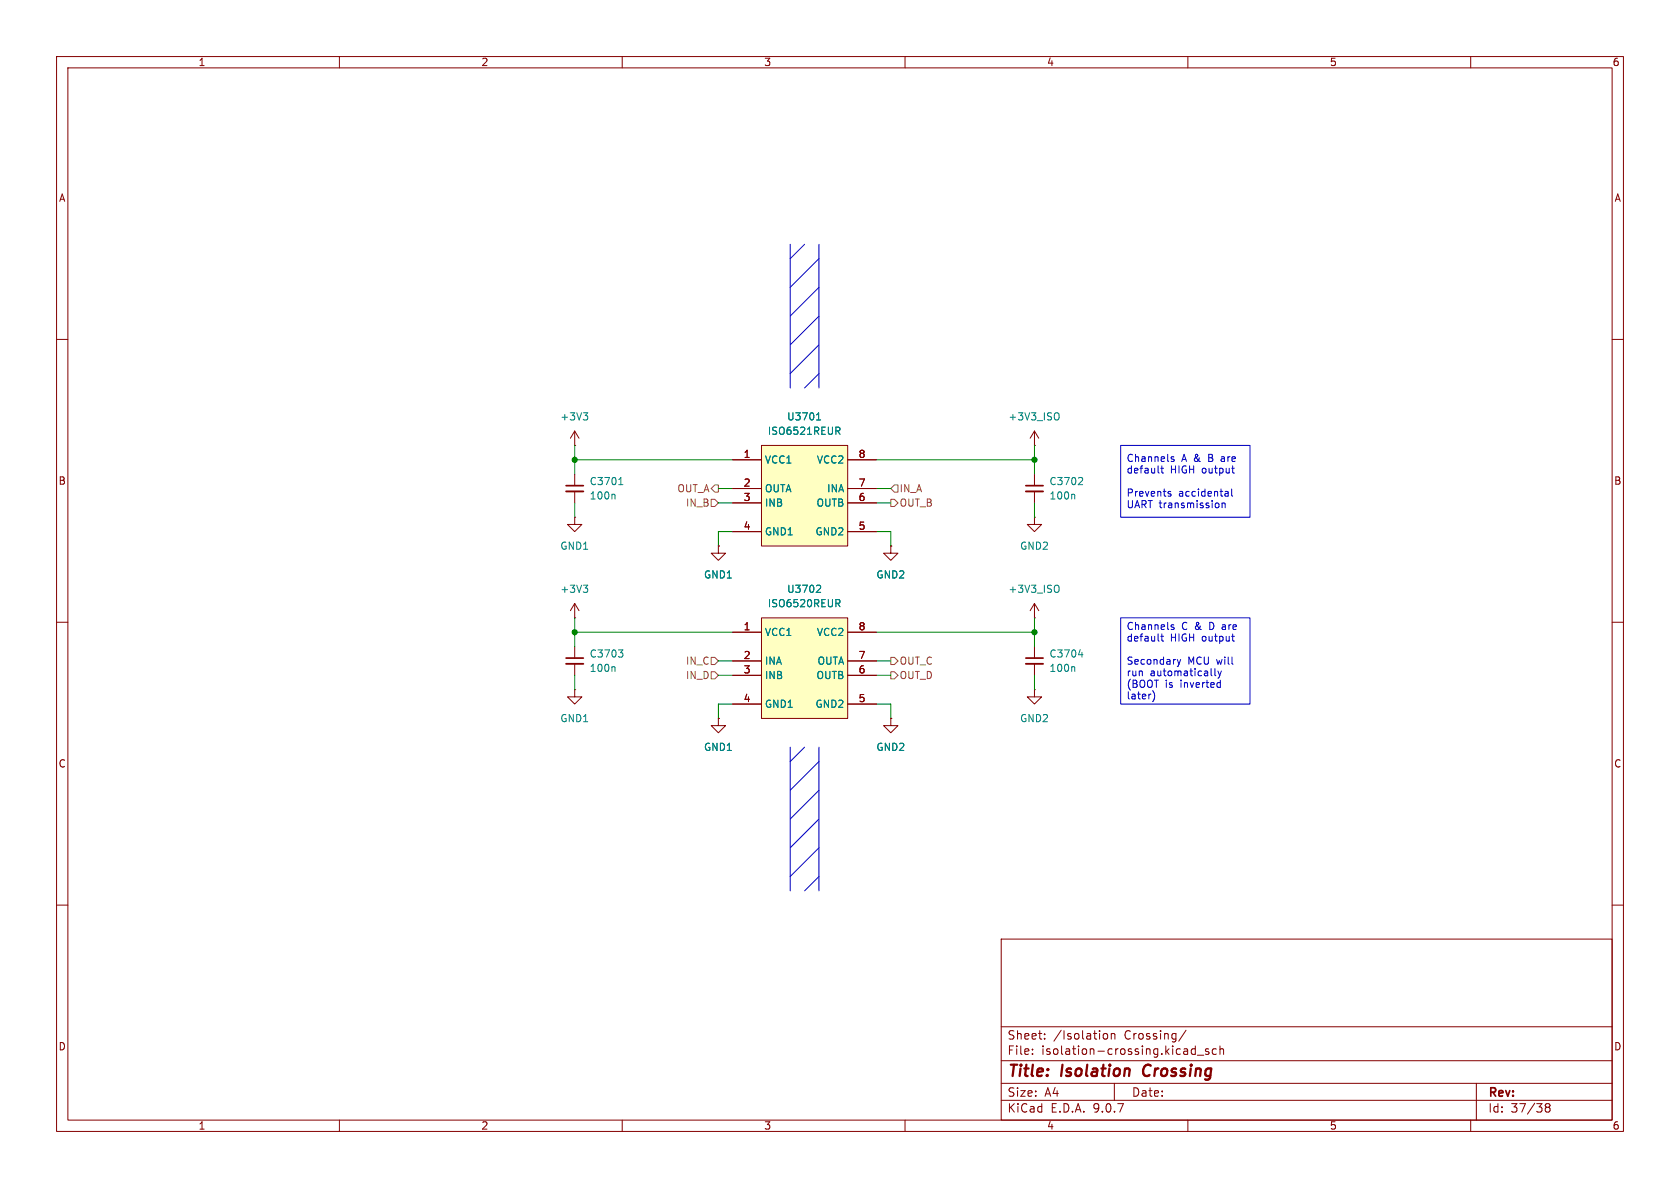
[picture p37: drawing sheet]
<svg xmlns="http://www.w3.org/2000/svg" width="297mm" height="210mm" viewBox="0 0 297 210" stroke-linecap="round" stroke-linejoin="round" font-family="sans-serif">
<defs><g id="words">
<g font-size="2.8" fill="#840000">
<text x="178" y="190.9">Title:</text>
<text x="187.7" y="190.9">Isolation</text>
<text x="202.9" y="190.9">Crossing</text>
</g>
<g font-size="2.1" fill="#840000">
<text x="178" y="184">Sheet:</text>
<text x="186.2" y="184">/Isolation</text>
<text x="198.8" y="184">Crossing/</text>
<text x="178" y="186.7">File:</text>
<text x="184.1" y="186.7">isolation-crossing.kicad_sch</text>
<text x="178" y="196.9">KiCad</text>
<text x="178" y="194.1">Size:</text>
<text x="184.7" y="194.1">A4</text>
<text x="185.7" y="196.9">E.D.A.</text>
<text x="193.3" y="196.9">9.0.7</text>
<text x="200" y="194.1">Date:</text>
<text x="263" y="194.3">Rev:</text>
<text x="263" y="196.9">Id:</text>
<text x="267.1" y="196.9">37/38</text>
</g>
<g font-size="1.8" fill="#840000">
<text x="35" y="11.9">1</text>
<text x="85" y="11.9">2</text>
<text x="135" y="11.9">3</text>
<text x="185" y="11.9">4</text>
<text x="235" y="11.9">5</text>
<text x="285" y="11.9">6</text>
<text x="10.3" y="35.9">A</text>
<text x="285.3" y="35.9">A</text>
<text x="131.4" y="81">1</text>
<text x="151.7" y="81">8</text>
<text x="10.3" y="85.9">B</text>
<text x="131.4" y="86.1">2</text>
<text x="131.4" y="88.6">3</text>
<text x="151.7" y="86.1">7</text>
<text x="151.7" y="88.6">6</text>
<text x="285.3" y="85.9">B</text>
<text x="131.4" y="93.7">4</text>
<text x="151.7" y="93.7">5</text>
<text x="131.4" y="111.5">1</text>
<text x="151.7" y="111.5">8</text>
<text x="131.4" y="116.6">2</text>
<text x="131.4" y="119.1">3</text>
<text x="151.7" y="116.6">7</text>
<text x="151.7" y="119.1">6</text>
<text x="131.4" y="124.2">4</text>
<text x="151.7" y="124.2">5</text>
<text x="10.3" y="135.9">C</text>
<text x="285.3" y="135.9">C</text>
<text x="10.3" y="185.9">D</text>
<text x="285.3" y="185.9">D</text>
<text x="35" y="199.9">1</text>
<text x="85" y="199.9">2</text>
<text x="135" y="199.9">3</text>
<text x="185" y="199.9">4</text>
<text x="235" y="199.9">5</text>
<text x="285" y="199.9">6</text>
</g>
<g font-size="1.8" fill="#008484">
<text x="99" y="74.5">+3V3</text>
<text x="135.6" y="77.1">ISO6521REUR</text>
<text x="139.1" y="74.5">U3701</text>
<text x="178.2" y="74.5">+3V3_ISO</text>
<text x="135.1" y="82.1">VCC1</text>
<text x="144.3" y="82.1">VCC2</text>
<text x="104.1" y="88.5">100n</text>
<text x="104.1" y="86">C3701</text>
<text x="135.1" y="87.2">OUTA</text>
<text x="135.1" y="89.8">INB</text>
<text x="144.3" y="89.8">OUTB</text>
<text x="146.1" y="87.2">INA</text>
<text x="185.4" y="88.5">100n</text>
<text x="185.4" y="86">C3702</text>
<text x="135.1" y="94.8">GND1</text>
<text x="144.1" y="94.8">GND2</text>
<text x="99" y="97.4">GND1</text>
<text x="180.2" y="97.4">GND2</text>
<text x="99" y="105">+3V3</text>
<text x="124.4" y="102.5">GND1</text>
<text x="135.6" y="107.5">ISO6520REUR</text>
<text x="139.1" y="105">U3702</text>
<text x="154.8" y="102.5">GND2</text>
<text x="178.2" y="105">+3V3_ISO</text>
<text x="135.1" y="112.6">VCC1</text>
<text x="144.3" y="112.6">VCC2</text>
<text x="104.1" y="119">100n</text>
<text x="104.1" y="116.4">C3703</text>
<text x="135.1" y="117.7">INA</text>
<text x="144.4" y="117.7">OUTA</text>
<text x="185.4" y="119">100n</text>
<text x="185.4" y="116.4">C3704</text>
<text x="135.1" y="120.2">INB</text>
<text x="135.1" y="125.3">GND1</text>
<text x="144.1" y="125.3">GND2</text>
<text x="144.3" y="120.2">OUTB</text>
<text x="99" y="127.9">GND1</text>
<text x="180.2" y="127.9">GND2</text>
<text x="124.4" y="132.9">GND1</text>
<text x="154.8" y="132.9">GND2</text>
</g>
<g font-size="1.8" fill="#0000c2">
<text x="199.1" y="81.9">Channels</text>
<text x="199.1" y="83.9">default</text>
<text x="206.9" y="83.9">HIGH</text>
<text x="208.9" y="81.9">A &amp;</text>
<text x="212.6" y="83.9">output</text>
<text x="213.9" y="81.9">B</text>
<text x="216.3" y="81.9">are</text>
<text x="199.1" y="88">Prevents</text>
<text x="208.3" y="88">accidental</text>
<text x="199.1" y="90">UART transmission</text>
<text x="199.1" y="111.6">Channels</text>
<text x="199.1" y="113.6">default</text>
<text x="206.9" y="113.6">HIGH</text>
<text x="208.9" y="111.6">C &amp;</text>
<text x="212.6" y="113.6">output</text>
<text x="214.1" y="111.6">D are</text>
<text x="199.1" y="117.7">Secondary</text>
<text x="199.1" y="119.7">run</text>
<text x="203.3" y="119.7">automatically</text>
<text x="210" y="117.7">MCU will</text>
<text x="199.1" y="121.8">(BOOT</text>
<text x="199.1" y="123.8">later)</text>
<text x="206" y="121.8">is</text>
<text x="208.8" y="121.8">inverted</text>
</g>
<g font-size="1.8" fill="#848400">
<text x="119.7" y="87.2">OUT_A</text>
<text x="121.2" y="89.8">IN_B</text>
<text x="158.9" y="87.2">IN_A</text>
<text x="158.9" y="89.8">OUT_B</text>
<text x="121.2" y="117.7">IN_C</text>
<text x="158.9" y="117.7">OUT_C</text>
<text x="121.2" y="120.2">IN_D</text>
<text x="158.9" y="120.2">OUT_D</text>
</g>
</g></defs>
<path d="M0 0h297v210h-297z" fill="#fff" stroke="#fff" stroke-width=".18"/>
<g fill="none" stroke="#840000" stroke-width=".18">
<path d="M10 10h277v190h-277zM12 12h273v186h-273zM60 10v2M110 10v2M160 10v2M210 10v2M260 10v2M10 60h2M101.6 78.7h.1M101.6 76.2v2.5M101.6 76.2l-.8 1.3M101.6 76.2l.8 1.3"/>
<path d="M182.9 78.7h.1M182.9 76.2v2.5M182.9 76.2l-.8 1.3M182.9 76.2l.7 1.3M285 60h2M101.6 91.4v1.3h1.3l-1.3 1.3-1.3-1.3h1.3M101.6 91.4h.1M101.6 83.8v2.1M101.6 86.9v2M182.9 91.4v1.3h1.2l-1.2 1.3-1.3-1.3h1.3M182.9 91.4h.1M10 110h2"/>
<path d="M101.6 109.2h.1M101.6 106.7l-.8 1.3M101.6 106.7l.8 1.3M101.6 106.7v2.5M101.6 114.3v2M101.6 117.3v2.1M182.9 109.2h.1M182.9 106.7v2.5M182.9 114.3v2M182.9 117.3v2.1M182.9 106.7l-.8 1.3M182.9 106.7l.7 1.3"/>
<path d="M285 110h2M101.6 121.9v1.3h1.3l-1.3 1.3-1.3-1.3h1.3M101.6 121.9h.1M157.5 127v1.3h1.2l-1.2 1.2-1.3-1.2h1.3M157.5 127h.1M182.9 121.9v1.3h1.2l-1.2 1.3-1.3-1.3h1.3M182.9 121.9h.1M10 160h2M177 166h108v32h-108zM285 160h2M60 198v2M110 198v2"/>
<path d="M160 198v2M177 194.5h108M177 191.5h108M177 187.5h108M177 181.5h108M182.5 186.3v.1M182.5 185.5v.1M184.7 183.6v.1M184.7 182.8v.1M195.2 182.8l.3-.1 .3 .3v.4l-.1 .2h-.5M196.5 182.8l.2-.1 .3 .1 .1 .9M196.5 182.7v1"/>
<path d="M197 191.5v3M209.7 182.1l-1.3 2M210 198v2M210.7 186.3l.2 .1 .4-.1M211.3 184.9v1.5M211.3 185.5l-.4-.1-.2 .1M211.7 186.5h1.1M213.7 185.5l-.4-.1-.2 .2 .1 .2 .5 .2v.3h-.6M215 185.5l-.4-.1-.3 .3v.4l.2 .2h.5M215.7 185.5l.2-.1 .3 .1 .1 .9M215.7 184.9v1.5M260 198v2"/>
<path d="M261 191.5v6.5M273.5 195.7l-.3-.2 .3-.4 .4 .1 .1 .2-.3 .3M273.5 195.7l-.3 .3v.5l.3 .1 .4-.1 .1-.2v-.4l-.3-.2M273.5 195.7h.2"/>
</g>
<path d="M202.4 188.5a1.27 1.27 0 0 0 0 1.6" fill="none" stroke="#840000" stroke-width=".4"/>
<path d="M100.1 85.9h3M100.1 116.3h3M181.4 116.3h3" fill="none" stroke="#840000" stroke-width=".3"/>
<path d="M100.1 86.9h3M100.1 117.3h3M181.4 117.3h3" fill="none" stroke="#840000" stroke-width=".33"/>
<g fill="none" stroke="#008484" stroke-width=".18">
<path d="M103.1 73h.8l-.4 .5M103.7 73.5l.2 .2v.3l-.2 .2M186.9 73h.2a.81 .81 0 0 1-.2 1.2M108.5 87.4l.2 .2v.6M109.4 85.7h.7M109.5 84.7l.3-.3v1.3M103.1 103.4h.8l-.4 .5M103.7 103.9l.2 .3v.3l-.2 .2M108.5 117.8l.2 .2v.7M109.3 114.9h.8l-.4 .5M109.9 115.4l.2 .2v.3l-.2 .3M186.9 103.4l.2 .1a.81 .81 0 0 1-.2 1.2"/>
<path d="M189.8 117.8l.2 .2v.7M190.7 115.7h.8M191.3 115.3v.9"/>
</g>
<path d="M134.6 109.2h15.3v17.8h-15.3z" fill="#ffffc2"/>
<g fill="none" stroke="#840000" stroke-width=".18">
<path d="M127 96.5v1.3h1.3l-1.3 1.3-1.3-1.3h1.3M127 96.5h.1M157.5 96.5v1.3h1.2l-1.2 1.3-1.3-1.3h1.3M157.5 96.5h.1M182.9 83.8v2.1M182.9 86.9v2M129.5 111.8h5.1M129.5 116.8h5.1M129.5 119.4h5.1M134.6 109.2h15.3v17.8h-15.3zM149.9 111.8h5M149.9 116.8h5"/>
<path d="M149.9 119.4h5M127 127v1.3h1.3l-1.3 1.2-1.3-1.2h1.3M127 127h.1M129.5 124.5h5.1M149.9 124.5h5"/>
</g>
<path d="M189.8 87.4l.2 .2v.6M191.2 84.4l.2 .2-.1 .4-.7 .7h.8M144.5 103.4l.5 .1 .1 .3-.8 .9h.8M147.8 106h.5l.2 .2-.1 .4-.6 .1M148.1 106.7l.4 .6" fill="none" stroke="#008484" stroke-width=".18"/>
<path d="M181.4 85.9h3" fill="none" stroke="#840000" stroke-width=".3"/>
<path d="M181.4 86.9h3" fill="none" stroke="#840000" stroke-width=".33"/>
<path d="M134.6 78.7h15.3v17.8h-15.3z" fill="#ffffc2"/>
<g fill="none" stroke="#840000" stroke-width=".18">
<path d="M134.6 78.7h15.3v17.8h-15.3zM127 96.5h.1M129.5 81.3h5.1M129.5 86.4h5.1M129.5 88.9h5.1M129.5 94h5.1M149.9 81.3h5M149.9 86.4h5M149.9 88.9h5M149.9 94h5M157.5 96.5h.1M129.5 111.8h5.1"/>
<path d="M129.5 116.8h5.1M129.5 119.4h5.1M149.9 111.8h5M149.9 116.8h5M149.9 119.4h5M127 127h.1M129.5 124.5h5.1M149.9 124.5h5M157.5 127h.1"/>
</g>
<path d="M144.4 74.2h.7M144.5 73.3l.2-.3v1.2M147.8 75.5h.5l.2 .3-.1 .3-.6 .1M148.1 76.2l.4 .6M144.5 103.4l.5 .1 .1 .3-.8 .9h.8M147.8 106h.5l.2 .2-.1 .4-.6 .1M148.1 106.7l.4 .6" fill="none" stroke="#008484" stroke-width=".18"/>
<path d="M125.7 88.3h.7l.6 .6-.6 .6h-.7zM126.4 85.7h.6v1.3h-.6l-.7-.6zM157.5 88.3h.6l.6 .6-.6 .6h-.6zM158.1 85.7h.6v1.3h-.6l-.6-.6zM125.7 116.2h.7l.6 .6-.6 .7h-.7zM125.7 118.7h.7l.6 .7-.6 .6h-.7zM157.5 118.7h.6l.6 .7-.6 .6h-.6zM157.5 116.2h.6l.6 .6-.6 .7h-.6z" fill="none" stroke="#848400" stroke-width=".18"/>
<g fill="none" stroke="#0000c2" stroke-width=".18">
<path d="M139.7 43.2v25.4M142.2 43.2l-2.5 2.5M144.8 45.7l-5.1 5.1M144.8 43.2v25.4M144.8 50.8l-5.1 5.1M144.8 55.9l-5.1 5.1M144.8 61l-5.1 5M144.8 66l-2.6 2.6M198.1 78.7h22.9v12.7h-22.9zM205.2 82.8h.5M205.4 82.4v1l.3 .2M206.6 87.2l.4 .2v.1l-.1 .2h-.4"/>
<path d="M206.6 86.9h.4M207.1 81.1l.4 .1 .1 .2-.2 .2-.4-.1M207.1 80.8h.4M215.3 88.9l.2 .3v.3l-.2 .3M216 89l.2-.1 .3 .1 .1 .8M216 88.9v.9M216.7 86.9h.3l.1 .1v.7M217.1 87.7h-.4M217.1 87.2h-.4M217.7 82.8h.5M217.7 86.4v1.1l.2 .2M218 83.6h.2"/>
<path d="M198.1 109.2h22.9v15.3h-22.9zM205.2 112.5h.5M205.4 112.1v1l.3 .2M207.1 110.8l.4 .1 .1 .2-.2 .2-.4-.1M207.1 110.5h.4M208.1 116.6l.3 .8M208.4 117.4l-.3 .4M208.7 116.6l-.3 .8M214.2 119.4l.1 .1M214.8 118.2v1.1l.2 .2M215.3 118.6l.3 .9M215.6 119.5l-.3 .4"/>
<path d="M215.9 118.6l-.3 .9M217.7 112.5h.5M218 113.3h.2M139.7 132.1v25.4M142.2 132.1l-2.5 2.5M144.8 132.1v25.4M144.8 134.6l-5.1 5.1M144.8 139.7l-5.1 5.1M204.1 122.6v.9l-.3 .5M215.4 120.7h.3M215.7 120.2v1.3M215.7 121.4l-.3 .1"/>
<path d="M144.8 154.9l-2.6 2.6M144.8 149.9l-5.1 5M144.8 144.8l-5.1 5.1"/>
</g>
<g fill="none" stroke="#008400" stroke-width=".18">
<path d="M101.6 78.7v5.1M182.9 78.7v5.1M101.6 88.9v2.5M101.6 81.3h27.9M127 88.9h2.5M127 86.4h2.5M129.5 94h-2.5v2.5M154.9 88.9h2.6M154.9 94h2.6v2.5M154.9 86.4h2.6M154.9 81.3h28M182.9 88.9v2.5"/>
<path d="M101.6 109.2v5.1M101.6 119.4v2.5M101.6 111.8h27.9M127 119.4h2.5M127 116.8h2.5M154.9 119.4h2.6M154.9 116.8h2.6M154.9 111.8h28M182.9 109.2v5.1M182.9 119.4v2.5M129.5 124.5h-2.5v2.5M154.9 124.5h2.6v2.5"/>
</g>
<g fill="#008400" stroke="#008400" stroke-width=".18">
<circle cx="182.9" cy="111.8" r=".46"/>
<circle cx="182.9" cy="81.3" r=".46"/>
<circle cx="101.6" cy="81.3" r=".46"/>
<circle cx="101.6" cy="111.8" r=".46"/>
</g>
<use href="#words"/>
</svg>
